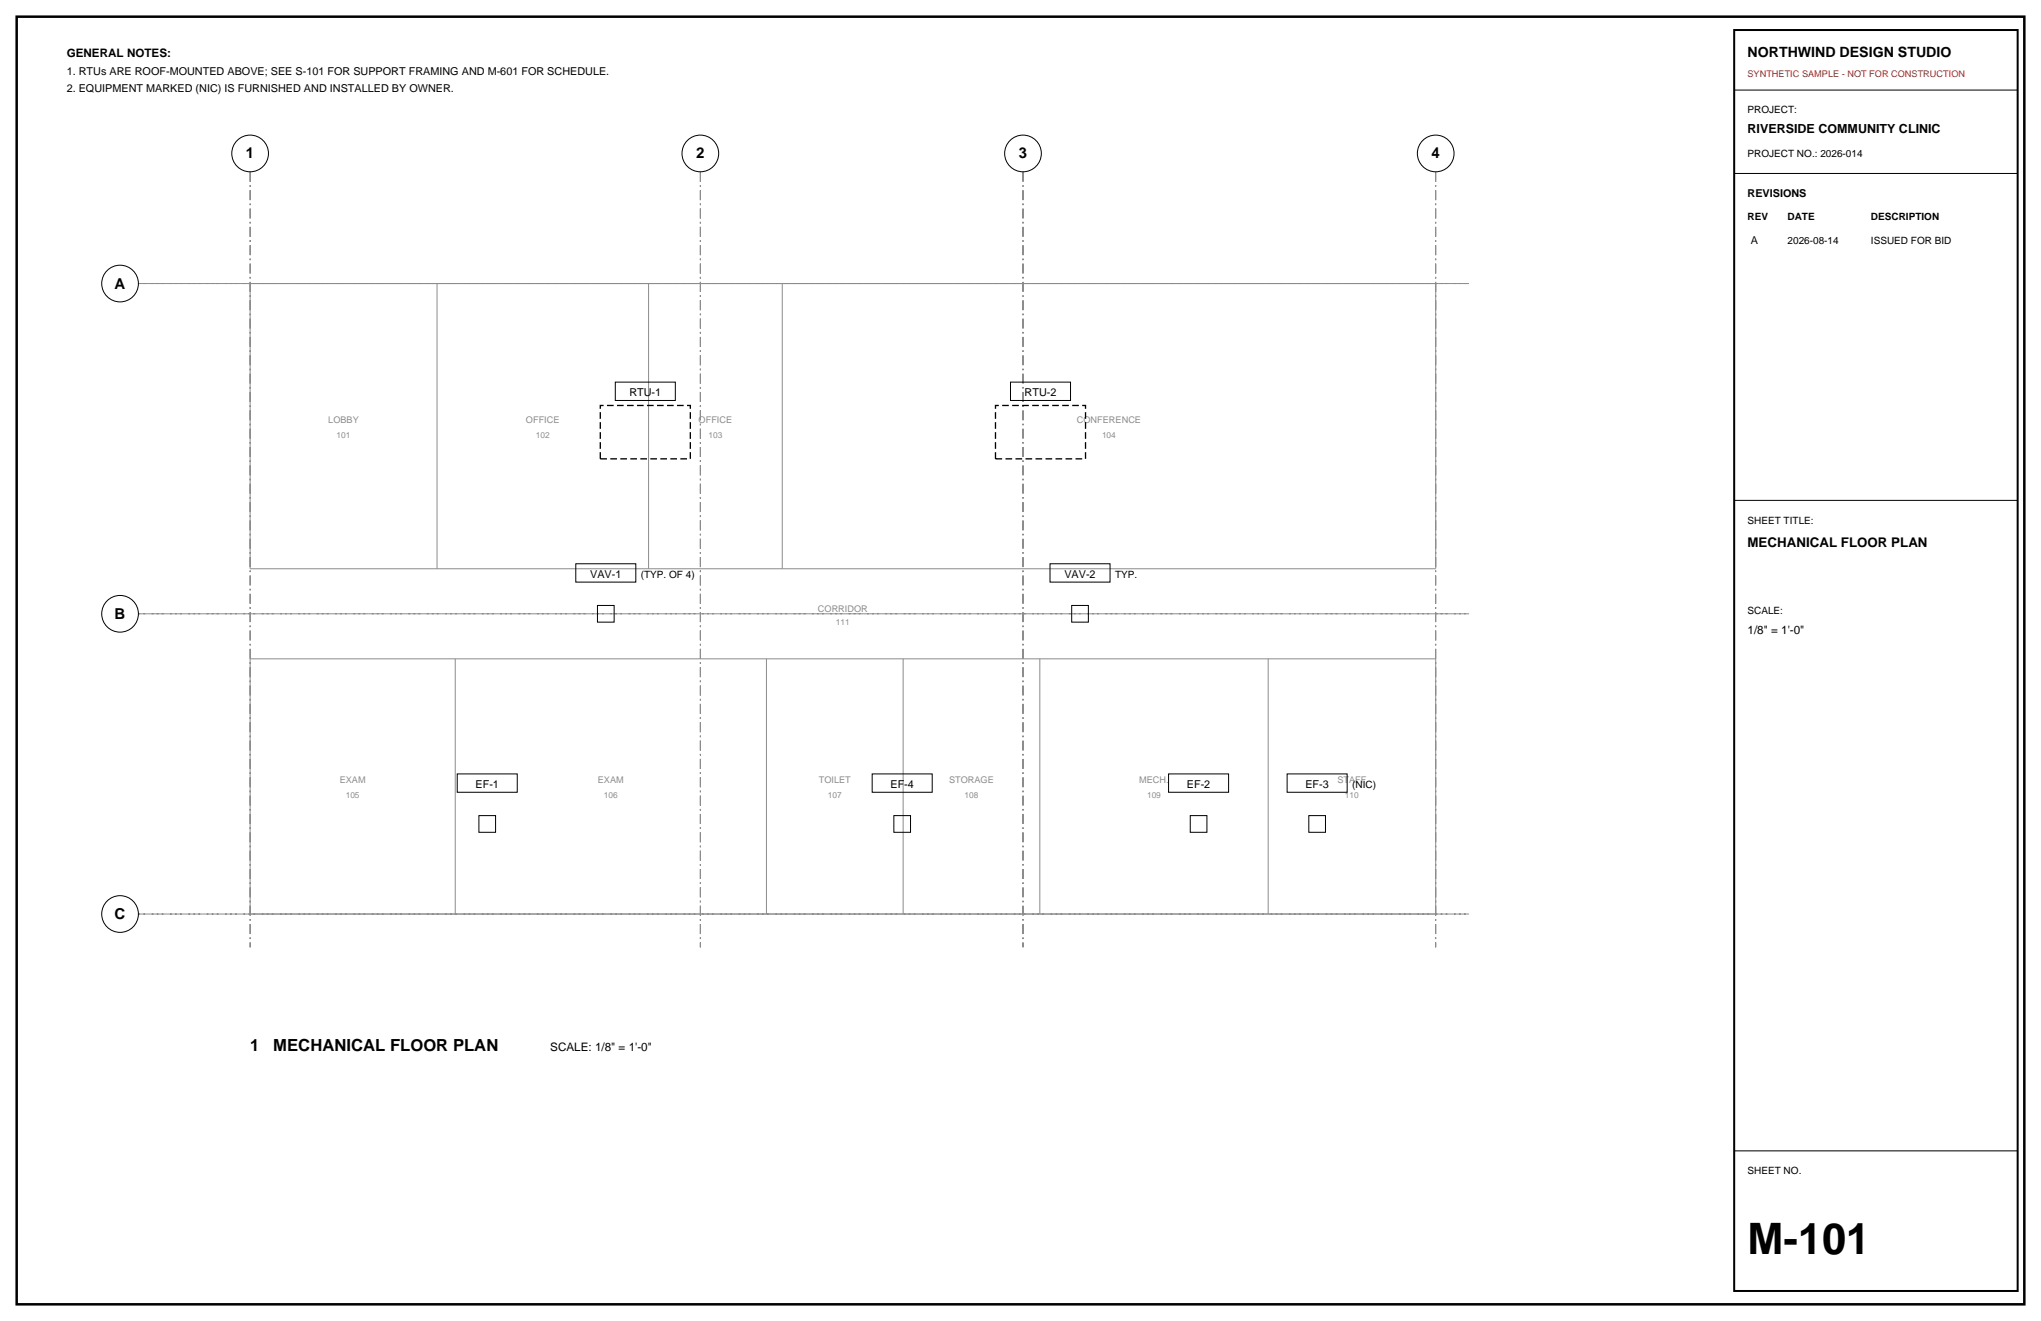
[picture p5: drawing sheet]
<svg xmlns="http://www.w3.org/2000/svg" width="432mm" height="279mm" viewBox="0 0 432 279" stroke-linecap="round" stroke-linejoin="round" font-family="sans-serif">
<defs><g id="words">
<text font-size="9.2" x="369.7" y="265.3">M-101</text>
<g font-size="3.5">
<text x="52.9" y="222.2">1</text>
<text x="57.8" y="222.2">MECHANICAL FLOOR PLAN</text>
</g>
<g font-size="3.2">
<text x="52" y="33.5">1</text>
<text x="147.3" y="33.5">2</text>
<text x="215.5" y="33.5">3</text>
<text x="302.9" y="33.5">4</text>
<text x="24.3" y="61">A</text>
<text x="24.3" y="130.9">B</text>
<text x="24.3" y="194.4">C</text>
</g>
<text font-size="3" x="369.7" y="12">NORTHWIND DESIGN STUDIO</text>
<text font-size="2.8" x="369.7" y="115.7">MECHANICAL FLOOR PLAN</text>
<text font-size="2.6" x="369.7" y="28.2">RIVERSIDE COMMUNITY CLINIC</text>
<g font-size="2.5">
<text x="14.1" y="12">GENERAL NOTES:</text>
<text x="369.7" y="134.1">1/8&quot; = 1'-0&quot;</text>
<text x="116.4" y="222.2">SCALE: 1/8&quot; = 1'-0&quot;</text>
</g>
<g font-size="2.3">
<text x="14.1" y="15.9">1. RTUs ARE ROOF-MOUNTED ABOVE; SEE S-101 FOR SUPPORT FRAMING AND M-601 FOR SCHEDULE.</text>
<text x="14.1" y="19.4">2. EQUIPMENT MARKED (NIC) IS FURNISHED AND INSTALLED BY OWNER.</text>
<text x="369.7" y="41.6">REVISIONS</text>
<text x="370.4" y="51.5">A</text>
<text x="133.1" y="83.8">RTU-1</text>
<text x="216.8" y="83.8">RTU-2</text>
<text x="124.9" y="122.2">VAV-1</text>
<text x="225.2" y="122.2">VAV-2</text>
<text x="100.6" y="166.7">EF-1</text>
<text x="188.4" y="166.7">EF-4</text>
<text x="251.1" y="166.7">EF-2</text>
<text x="276.2" y="166.7">EF-3</text>
</g>
<g font-size="2.1">
<text x="369.7" y="24">PROJECT:</text>
<text x="369.7" y="33.2">PROJECT NO.: 2026-014</text>
<text x="369.7" y="46.6">REV</text>
<text x="378.2" y="46.6">DATE</text>
<text x="395.8" y="46.6">DESCRIPTION</text>
<text x="378.2" y="51.5">2026-08-14</text>
<text x="395.8" y="51.5">ISSUED FOR BID</text>
<text x="369.7" y="110.8">SHEET TITLE:</text>
<text x="135.6" y="122.2">(TYP. OF 4)</text>
<text x="235.9" y="122.2">TYP.</text>
<text x="369.7" y="129.8">SCALE:</text>
<text x="286.1" y="166.7">(NIC)</text>
<text x="369.7" y="248.4">SHEET NO.</text>
</g>
<text font-size="1.9" fill="#d90d0d" x="369.7" y="16.2">SYNTHETIC SAMPLE - NOT FOR CONSTRUCTION</text>
<g font-size="1.9" fill="#8c8c8c">
<text x="69.5" y="89.4">LOBBY</text>
<text x="111.3" y="89.4">OFFICE</text>
<text x="147.8" y="89.4">OFFICE</text>
<text x="227.8" y="89.4">CONFERENCE</text>
<text x="173" y="129.5">CORRIDOR</text>
<text x="71.9" y="165.6">EXAM</text>
<text x="126.5" y="165.6">EXAM</text>
<text x="173.2" y="165.6">TOILET</text>
<text x="200.8" y="165.6">STORAGE</text>
<text x="241" y="165.6">MECH.</text>
<text x="282.9" y="165.6">STAFF</text>
</g>
<g font-size="1.8" fill="#8c8c8c">
<text x="71.2" y="92.6">101</text>
<text x="113.4" y="92.6">102</text>
<text x="149.9" y="92.6">103</text>
<text x="233.1" y="92.6">104</text>
<text x="176.9" y="132.3">111</text>
<text x="73.1" y="168.8">105</text>
<text x="127.8" y="168.8">106</text>
<text x="175.1" y="168.8">107</text>
<text x="204.1" y="168.8">108</text>
<text x="242.7" y="168.8">109</text>
<text x="284.5" y="168.8">110</text>
</g>
</g></defs>
<path d="M3.5 3.5h424.8v272.4h-424.8z" fill="none" stroke="#000" stroke-width=".53"/>
<path d="M52.9 36.3v164.1zM148.2 36.3v164.1zM216.4 36.3v164.1zM303.7 36.3v164.1zM29.3 60h281.5zM29.3 129.8h281.5zM29.3 193.3h281.5z" fill="none" stroke="#8c8c8c" stroke-width=".21" stroke-dasharray="2.1 .7 .4 .7" stroke-linecap="butt"/>
<g fill="none" stroke="#000" stroke-width=".21">
<path d="M366.9 19.1h60zM366.9 36.7h60zM130.2 80.8h12.7v3.9h-12.7zM213.8 80.8h12.7v3.9h-12.7zM121.8 119.2h12.7v3.9h-12.7zM222.1 119.2h12.7v3.9h-12.7zM366.9 105.8h60zM126.4 128.1h3.5v3.5h-3.5zM226.7 128.1h3.6v3.5h-3.6zM96.7 163.7h12.7v3.9h-12.7zM101.3 172.5h3.5v3.5h-3.5zM184.5 163.7h12.7v3.9h-12.7z"/>
<path d="M189.1 172.5h3.5v3.5h-3.5zM247.2 163.7h12.7v3.9h-12.7zM251.8 172.5h3.5v3.5h-3.5zM272.3 163.7h12.7v3.9h-12.7zM276.9 172.5h3.5v3.5h-3.5zM366.9 243.4h60z"/>
<circle cx="52.9" cy="32.5" r="3.9"/>
<circle cx="148.2" cy="32.5" r="3.9"/>
<circle cx="216.4" cy="32.5" r="3.9"/>
<circle cx="303.7" cy="32.5" r="3.9"/>
<circle cx="25.4" cy="60" r="3.9"/>
<circle cx="25.4" cy="129.8" r="3.9"/>
<circle cx="25.4" cy="193.3" r="3.9"/>
</g>
<g fill="none" stroke="#8c8c8c" stroke-width=".21">
<path d="M52.9 60h250.8zM52.9 60v60.3zM92.5 60v60.3zM137.2 60v60.3zM165.5 60v60.3zM303.7 60v60.3zM52.9 139.3v54zM52.9 120.3h250.8zM52.9 139.3h250.8zM96.3 139.3v54zM162.2 139.3v54zM191.1 139.3v54z"/>
<path d="M220 139.3v54zM268.3 139.3v54zM303.7 139.3v54zM52.9 193.3h250.8z"/>
</g>
<path d="M127 85.8h19v11.2h-19zM210.6 85.8h19.1v11.2h-19.1z" fill="none" stroke="#000" stroke-width=".28" stroke-dasharray="1.4 .7" stroke-linecap="butt"/>
<path d="M366.9 6.4h60v266.6h-60z" fill="none" stroke="#000" stroke-width=".42"/>
<use href="#words"/>
</svg>
